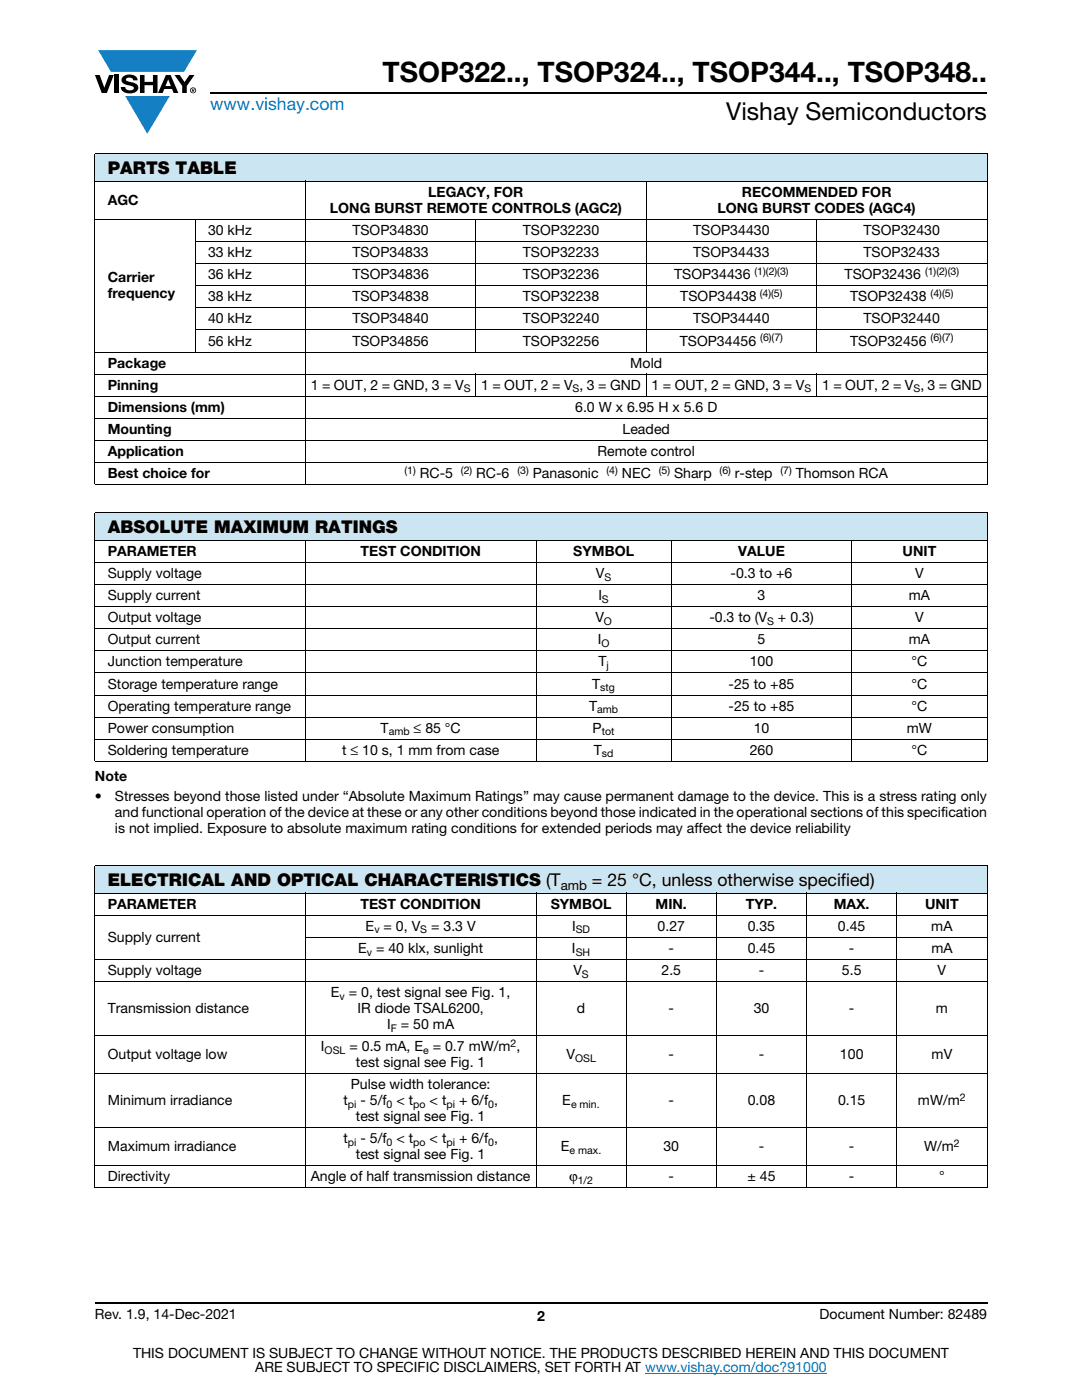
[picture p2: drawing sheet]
<svg xmlns="http://www.w3.org/2000/svg" width="216mm" height="279mm" viewBox="0 0 216 279" stroke-linecap="round" stroke-linejoin="round" font-family="sans-serif">
<defs><g id="words">
<text font-size="5.6" x="76.3" y="16.4">TSOP322.., TSOP324.., TSOP344.., TSOP348..</text>
<text font-size="4.9" x="144.9" y="24">Vishay Semiconductors</text>
<text font-size="3.5" fill="#007ec4" x="42" y="21.9">www.vishay.com</text>
<g font-size="3.5">
<text x="21.5" y="34.8">PARTS TABLE</text>
<text x="21.5" y="106.5">ABSOLUTE MAXIMUM RATINGS</text>
<text x="21.5" y="176.9">ELECTRICAL AND OPTICAL CHARACTERISTICS (T</text>
<text x="118.1" y="176.9">= 25 °C, unless otherwise specified)</text>
</g>
<g font-size="2.8">
<text x="21.5" y="40.9">AGC</text>
<text x="85.4" y="39.3">LEGACY, FOR</text>
<text x="148" y="39.3">RECOMMENDED FOR</text>
<text x="41.5" y="46.9">30 kHz</text>
<text x="65.8" y="42.5">LONG BURST REMOTE CONTROLS (AGC2)</text>
<text x="70.3" y="46.9">TSOP34830</text>
<text x="104.3" y="46.9">TSOP32230</text>
<text x="138.3" y="46.9">TSOP34430</text>
<text x="143.2" y="42.5">LONG BURST CODES (AGC4)</text>
<text x="172.3" y="46.9">TSOP32430</text>
<text x="41.5" y="51.3">33 kHz</text>
<text x="70.3" y="51.3">TSOP34833</text>
<text x="104.3" y="51.3">TSOP32233</text>
<text x="138.3" y="51.3">TSOP34433</text>
<text x="172.3" y="51.3">TSOP32433</text>
<text x="21.5" y="56.3">Carrier</text>
<text x="21.5" y="59.5">frequency</text>
<text x="41.5" y="55.7">36 kHz</text>
<text x="70.3" y="55.7">TSOP34836</text>
<text x="104.3" y="55.7">TSOP32236</text>
<text x="134.5" y="55.7">TSOP34436</text>
<text x="168.5" y="55.7">TSOP32436</text>
<text x="41.5" y="60.1">38 kHz</text>
<text x="41.5" y="64.5">40 kHz</text>
<text x="70.3" y="64.5">TSOP34840</text>
<text x="70.3" y="60.1">TSOP34838</text>
<text x="104.3" y="64.5">TSOP32240</text>
<text x="104.3" y="60.1">TSOP32238</text>
<text x="135.7" y="60.1">TSOP34438</text>
<text x="138.3" y="64.5">TSOP34440</text>
<text x="169.7" y="60.1">TSOP32438</text>
<text x="172.3" y="64.5">TSOP32440</text>
<text x="41.5" y="69">56 kHz</text>
<text x="70.3" y="69">TSOP34856</text>
<text x="104.3" y="69">TSOP32256</text>
<text x="135.6" y="69">TSOP34456</text>
<text x="169.7" y="69">TSOP32456</text>
<text x="21.5" y="73.4">Package</text>
<text x="21.5" y="77.8">Pinning</text>
<text x="62" y="77.8">1 = OUT, 2 = GND, 3 = V</text>
<text x="96" y="77.8">1 = OUT, 2 = V , 3 = GND</text>
<text x="125.8" y="73.4">Mold</text>
<text x="130" y="77.8">1 = OUT, 2 = GND, 3 = V</text>
<text x="164" y="77.8">1 = OUT, 2 = V , 3 = GND</text>
<text x="21.5" y="82.2">Dimensions (mm)</text>
<text x="114.8" y="82.2">6.0 W x 6.95 H x 5.6 D</text>
<text x="21.5" y="86.6">Mounting</text>
<text x="124.2" y="86.6">Leaded</text>
<text x="21.5" y="91">Application</text>
<text x="21.5" y="95.4">Best choice for</text>
<text x="83.8" y="95.4">RC-5</text>
<text x="95" y="95.4">RC-6</text>
<text x="106.3" y="95.4">Panasonic</text>
<text x="119.2" y="91">Remote control</text>
<text x="124.1" y="95.4">NEC</text>
<text x="134.5" y="95.4">Sharp</text>
<text x="146.6" y="95.4">r-step</text>
<text x="158.8" y="95.4">Thomson RCA</text>
<text x="21.5" y="111">PARAMETER</text>
<text x="72" y="111">TEST CONDITION</text>
<text x="114.4" y="111">SYMBOL</text>
<text x="147.3" y="111">VALUE</text>
<text x="180.1" y="111">UNIT</text>
<text x="21.5" y="119.8">Supply current</text>
<text x="21.5" y="115.4">Supply voltage</text>
<text x="118.9" y="115.4">V</text>
<text x="119.4" y="119.8">I</text>
<text x="145.8" y="115.4">-0.3 to +6</text>
<text x="151.2" y="119.8">3</text>
<text x="181.3" y="119.8">mA</text>
<text x="182.6" y="115.4">V</text>
<text x="21.5" y="124.2">Output voltage</text>
<text x="118.8" y="124.2">V</text>
<text x="141.5" y="124.2">-0.3 to (V</text>
<text x="155.2" y="124.2">+ 0.3)</text>
<text x="182.6" y="124.2">V</text>
<text x="21.5" y="128.6">Output current</text>
<text x="119.3" y="128.6">I</text>
<text x="151.2" y="128.6">5</text>
<text x="181.3" y="128.6">mA</text>
<text x="21.5" y="137.4">Storage temperature range</text>
<text x="21.5" y="133">Junction temperature</text>
<text x="118.2" y="137.4">T</text>
<text x="119.4" y="133">T</text>
<text x="145.4" y="137.4">-25 to +85</text>
<text x="149.6" y="133">100</text>
<text x="181.9" y="137.4">°C</text>
<text x="181.9" y="133">°C</text>
<text x="21.5" y="141.8">Operating temperature range</text>
<text x="117.5" y="141.8">T</text>
<text x="145.4" y="141.8">-25 to +85</text>
<text x="181.9" y="141.8">°C</text>
<text x="21.5" y="146.2">Power consumption</text>
<text x="76" y="146.2">T</text>
<text x="82.5" y="146.2">≤ 85 °C</text>
<text x="118.3" y="146.2">P</text>
<text x="150.4" y="146.2">10</text>
<text x="181" y="146.2">mW</text>
<text x="18.9" y="156">Note</text>
<text x="21.5" y="150.7">Soldering temperature</text>
<text x="68.3" y="150.7">t ≤ 10 s, 1 mm from case</text>
<text x="118.5" y="150.7">T</text>
<text x="149.6" y="150.7">260</text>
<text x="181.9" y="150.7">°C</text>
<text x="18.9" y="159.8">•</text>
<text x="22.9" y="159.8">Stresses beyond those listed under “Absolute Maximum Ratings” may cause permanent damage to the device. This is a stress rating only</text>
<text x="22.9" y="163">and functional operation of the device at these or any other conditions beyond those indicated in the operational sections of this specification</text>
<text x="22.9" y="166.2">is not implied. Exposure to absolute maximum rating conditions for extended periods may affect the device reliability</text>
<text x="21.5" y="181.4">PARAMETER</text>
<text x="71.9" y="181.4">TEST CONDITION</text>
<text x="73" y="185.8">E = 0, V</text>
<text x="86" y="185.8">= 3.3 V</text>
<text x="109.9" y="181.4">SYMBOL</text>
<text x="114.2" y="185.8">I</text>
<text x="130.8" y="181.4">MIN.</text>
<text x="131.2" y="185.8">0.27</text>
<text x="148.8" y="181.4">TYP.</text>
<text x="149.2" y="185.8">0.35</text>
<text x="166.4" y="181.4">MAX.</text>
<text x="167.2" y="185.8">0.45</text>
<text x="184.6" y="181.4">UNIT</text>
<text x="185.8" y="185.8">mA</text>
<text x="21.5" y="188">Supply current</text>
<text x="71.5" y="190.2">E = 40 klx, sunlight</text>
<text x="114.1" y="190.2">I</text>
<text x="133.4" y="190.2">-</text>
<text x="149.2" y="190.2">0.45</text>
<text x="169.4" y="190.2">-</text>
<text x="185.8" y="190.2">mA</text>
<text x="21.5" y="194.6">Supply voltage</text>
<text x="114.4" y="194.6">V</text>
<text x="132" y="194.6">2.5</text>
<text x="151.4" y="194.6">-</text>
<text x="168" y="194.6">5.5</text>
<text x="187.1" y="194.6">V</text>
<text x="21.5" y="202.2">Transmission distance</text>
<text x="66" y="199">E = 0, test signal see Fig. 1,</text>
<text x="71.3" y="202.2">IR diode TSAL6200,</text>
<text x="115.1" y="202.2">d</text>
<text x="133.4" y="202.2">-</text>
<text x="150.4" y="202.2">30</text>
<text x="169.4" y="202.2">-</text>
<text x="186.8" y="202.2">m</text>
<text x="64.1" y="209.8">I</text>
<text x="69.7" y="209.8">= 0.5 mA, E = 0.7 mW/m ,</text>
<text x="77.3" y="205.4">I</text>
<text x="80" y="205.4">= 50 mA</text>
<text x="21.5" y="211.4">Output voltage low</text>
<text x="71" y="213">test signal see Fig. 1</text>
<text x="113" y="211.4">V</text>
<text x="133.4" y="211.4">-</text>
<text x="151.4" y="211.4">-</text>
<text x="167.6" y="211.4">100</text>
<text x="185.9" y="211.4">mV</text>
<text x="21.5" y="220.5">Minimum irradiance</text>
<text x="68.5" y="220.5">t</text>
<text x="70" y="217.4">Pulse width tolerance:</text>
<text x="71.9" y="220.5">- 5/f &lt; t</text>
<text x="85.7" y="220.5">&lt; t</text>
<text x="91.6" y="220.5">+ 6/f ,</text>
<text x="112.2" y="220.5">E</text>
<text x="133.4" y="220.5">-</text>
<text x="149.2" y="220.5">0.08</text>
<text x="167.2" y="220.5">0.15</text>
<text x="183.2" y="220.5">mW/m</text>
<text x="71" y="223.7">test signal see Fig. 1</text>
<text x="21.5" y="229.7">Maximum irradiance</text>
<text x="68.5" y="228.1">t</text>
<text x="71" y="231.3">test signal see Fig. 1</text>
<text x="71.9" y="228.1">- 5/f &lt; t</text>
<text x="85.7" y="228.1">&lt; t</text>
<text x="91.6" y="228.1">+ 6/f ,</text>
<text x="111.9" y="229.7">E</text>
<text x="132.4" y="229.7">30</text>
<text x="151.4" y="229.7">-</text>
<text x="169.4" y="229.7">-</text>
<text x="184.4" y="229.7">W/m</text>
<text x="21.5" y="235.7">Directivity</text>
<text x="62" y="235.7">Angle of half transmission distance</text>
<text x="113.6" y="235.7">ϕ</text>
<text x="133.4" y="235.7">-</text>
<text x="149.1" y="235.7">± 45</text>
<text x="169.4" y="235.7">-</text>
<text x="187.4" y="235.7">°</text>
<text x="18.9" y="263.3">Rev. 1.9, 14-Dec-2021</text>
<text x="107.2" y="263.6">2</text>
<text x="163.6" y="263.3">Document Number: 82489</text>
<text x="26.5" y="271">THIS DOCUMENT IS SUBJECT TO CHANGE WITHOUT NOTICE. THE PRODUCTS DESCRIBED HEREIN AND THIS DOCUMENT</text>
<text x="50.9" y="273.8">ARE SUBJECT TO SPECIFIC DISCLAIMERS, SET FORTH AT www.vishay.com/doc?91000</text>
</g>
<text font-size="2.6" x="111.9" y="177.5">amb</text>
<g font-size="2.1">
<text x="150.6" y="54.9">(1)(2)(3)</text>
<text x="151.6" y="59.3">(4)(5)</text>
<text x="184.6" y="54.9">(1)(2)(3)</text>
<text x="185.7" y="59.3">(4)(5)</text>
<text x="151.7" y="68.1">(6)(7)</text>
<text x="185.7" y="68.1">(6)(7)</text>
<text x="92.5" y="78.3">S</text>
<text x="114.3" y="78.3">S</text>
<text x="160.5" y="78.3">S</text>
<text x="182.3" y="78.3">S</text>
<text x="80.7" y="94.6">(1)</text>
<text x="92" y="94.6">(2)</text>
<text x="103.2" y="94.6">(3)</text>
<text x="121" y="94.6">(4)</text>
<text x="131.4" y="94.6">(5)</text>
<text x="143.6" y="94.6">(6)</text>
<text x="155.7" y="94.6">(7)</text>
<text x="120.6" y="115.9">S</text>
<text x="120.1" y="120.3">S</text>
<text x="120.5" y="124.7">O</text>
<text x="153.1" y="124.7">S</text>
<text x="120" y="129.1">O</text>
<text x="119.8" y="137.9">stg</text>
<text x="121" y="133.5">j</text>
<text x="119.2" y="142.3">amb</text>
<text x="77.6" y="146.7">amb</text>
<text x="120.1" y="146.7">tot</text>
<text x="120.1" y="151.2">sd</text>
<text x="73.2" y="190.7">v</text>
<text x="74.7" y="186.3">v</text>
<text x="83.9" y="186.3">S</text>
<text x="114.9" y="190.7">SH</text>
<text x="114.9" y="186.3">SD</text>
<text x="116.1" y="195.1">S</text>
<text x="67.8" y="199.5">v</text>
<text x="78" y="205.9">F</text>
<text x="101.9" y="208.9">2</text>
<text x="64.8" y="210.3">OSL</text>
<text x="84.4" y="210.3">e</text>
<text x="114.7" y="211.9">OSL</text>
<text x="69.4" y="221">pi</text>
<text x="77.2" y="221">0</text>
<text x="82.5" y="221">po</text>
<text x="89.1" y="221">pi</text>
<text x="97.4" y="221">0</text>
<text x="113.9" y="221">e min.</text>
<text x="191.5" y="219.7">2</text>
<text x="69.4" y="228.6">pi</text>
<text x="77.2" y="228.6">0</text>
<text x="82.5" y="228.6">po</text>
<text x="89.1" y="228.6">pi</text>
<text x="97.4" y="228.6">0</text>
<text x="113.6" y="230.2">e max.</text>
<text x="190.4" y="228.9">2</text>
<text x="115.3" y="236.2">1/2</text>
</g>
</g></defs>
<g fill="#147fc3">
<path d="M19.6 10h19.7l-2.6 4.3h-1.1h-13.5z"/>
<path d="M25 19.2h8.9l-4.5 7.5z"/>
</g>
<g fill="#000">
<path d="M18.9 15h1l.9 2.5 1-2.5h.9l-1.4 3.6h-1zM22.9 15h.9v3.6h-.9zM24.6 15.3a2.1 2.1 0 0 1 2.8 .3l.1 .4h-.9a.79 .79 0 0 0-.7-.5 .79 .79 0 0 0-.8 .4l.3 .3 1 .2a1.08 1.08 0 0 1 1.2 1 1.08 1.08 0 0 1-1.1 1.2 1.73 1.73 0 0 1-2.4-1.2h.9a.96 .96 0 0 0 .8 .6 .96 .96 0 0 0 .9-.4 1.31 1.31 0 0 0-1.2-.6 1.03 1.03 0 0 1-1.1-.6 1.03 1.03 0 0 1 .2-1.1zM27.9 15h.9v1.3h1.7v-1.3h.9v3.6h-.9v-1.6h-1.7v1.6h-.9zM34.8 15h1.1l.9 1.4 1-1.4h1l-1.5 2.2v1.4h-.9v-1.4z"/>
<path d="M33.6 15.9l.5 1.3h-1.1zM33.1 15l-1.6 3.6h1l.3-.8h1.5l.3 .8h1l-1.6-3.6z"/>
<path d="M38.4 17.8h.2v.2h-.2zM38.3 17.7v.7h.1v-.3l.4 .3-.2-.3 .2-.2-.1-.2z"/>
<path d="M38.1 18a.46 .46 0 0 1 .9 0 .46 .46 0 0 1-.9 0zM37.9 18a.6 .6 0 0 0 1.2 0 .6 .6 0 0 0-1.2 0z"/>
</g>
<path d="M42 18.6h155M18.9 260h178.1" fill="none" stroke="#000" stroke-width=".36"/>
<path d="M128.7 274h36.3" fill="none" stroke="#007ec4" stroke-width=".2"/>
<g fill="#cce5f3">
<path d="M18.9 30.7h178.1v5.5h-178.1z"/>
<path d="M18.9 102.3h178.1v5.5h-178.1z"/>
<path d="M18.9 172.8h178.1v5.5h-178.1z"/>
</g>
<g fill="none" stroke="#000" stroke-width=".2">
<path d="M18.9 30.7h178.1M18.9 36.2h178.1M18.9 30.8v65.8M60.9 36.1v60.7M128.9 36.1v34.2M197 30.8v65.8M18.9 43.8h178.1M38.9 48.2h158.1M38.9 52.6h158.1M38.9 57h158.1M38.9 43.7v26.6M95 43.7v26.6"/>
<path d="M163 43.7v26.6M18.9 70.3h178.1M18.9 74.7h178.1M18.9 79.1h178.1M38.9 61.4h158.1M38.9 65.8h158.1M95 74.6v4.6M128.9 74.6v4.6M163 74.6v4.6M18.9 83.5h178.1M18.9 87.9h178.1M18.9 92.3h178.1"/>
<path d="M18.9 96.7h178.1M18.9 102.3h178.1M18.9 107.8h178.1M18.9 112.3h178.1M18.9 116.7h178.1M18.9 102.4v49.5M60.9 107.8v44.2M107 107.8v44.2M133.9 107.8v44.2M169.9 107.8v44.2M197 102.4v49.5M18.9 121.1h178.1"/>
<path d="M18.9 125.5h178.1M18.9 129.9h178.1M18.9 134.3h178.1M18.9 138.7h178.1M18.9 143.1h178.1M18.9 147.5h178.1M18.9 152h178.1M18.9 172.8h178.1M18.9 178.3h178.1M18.9 172.8v64.1M60.9 178.2v58.9M107 178.2v58.9"/>
<path d="M124.9 178.2v58.9M143 178.2v58.9M161 178.2v58.9M178.9 178.2v58.9M197 172.8v64.1M18.9 182.7h178.1M18.9 191.5h178.1M18.9 195.9h178.1M60.9 187.1h136.1M18.9 206.7h178.1M18.9 214.2h178.1M18.9 225h178.1"/>
<path d="M18.9 232.6h178.1M18.9 237h178.1"/>
</g>
<use href="#words"/>
</svg>
